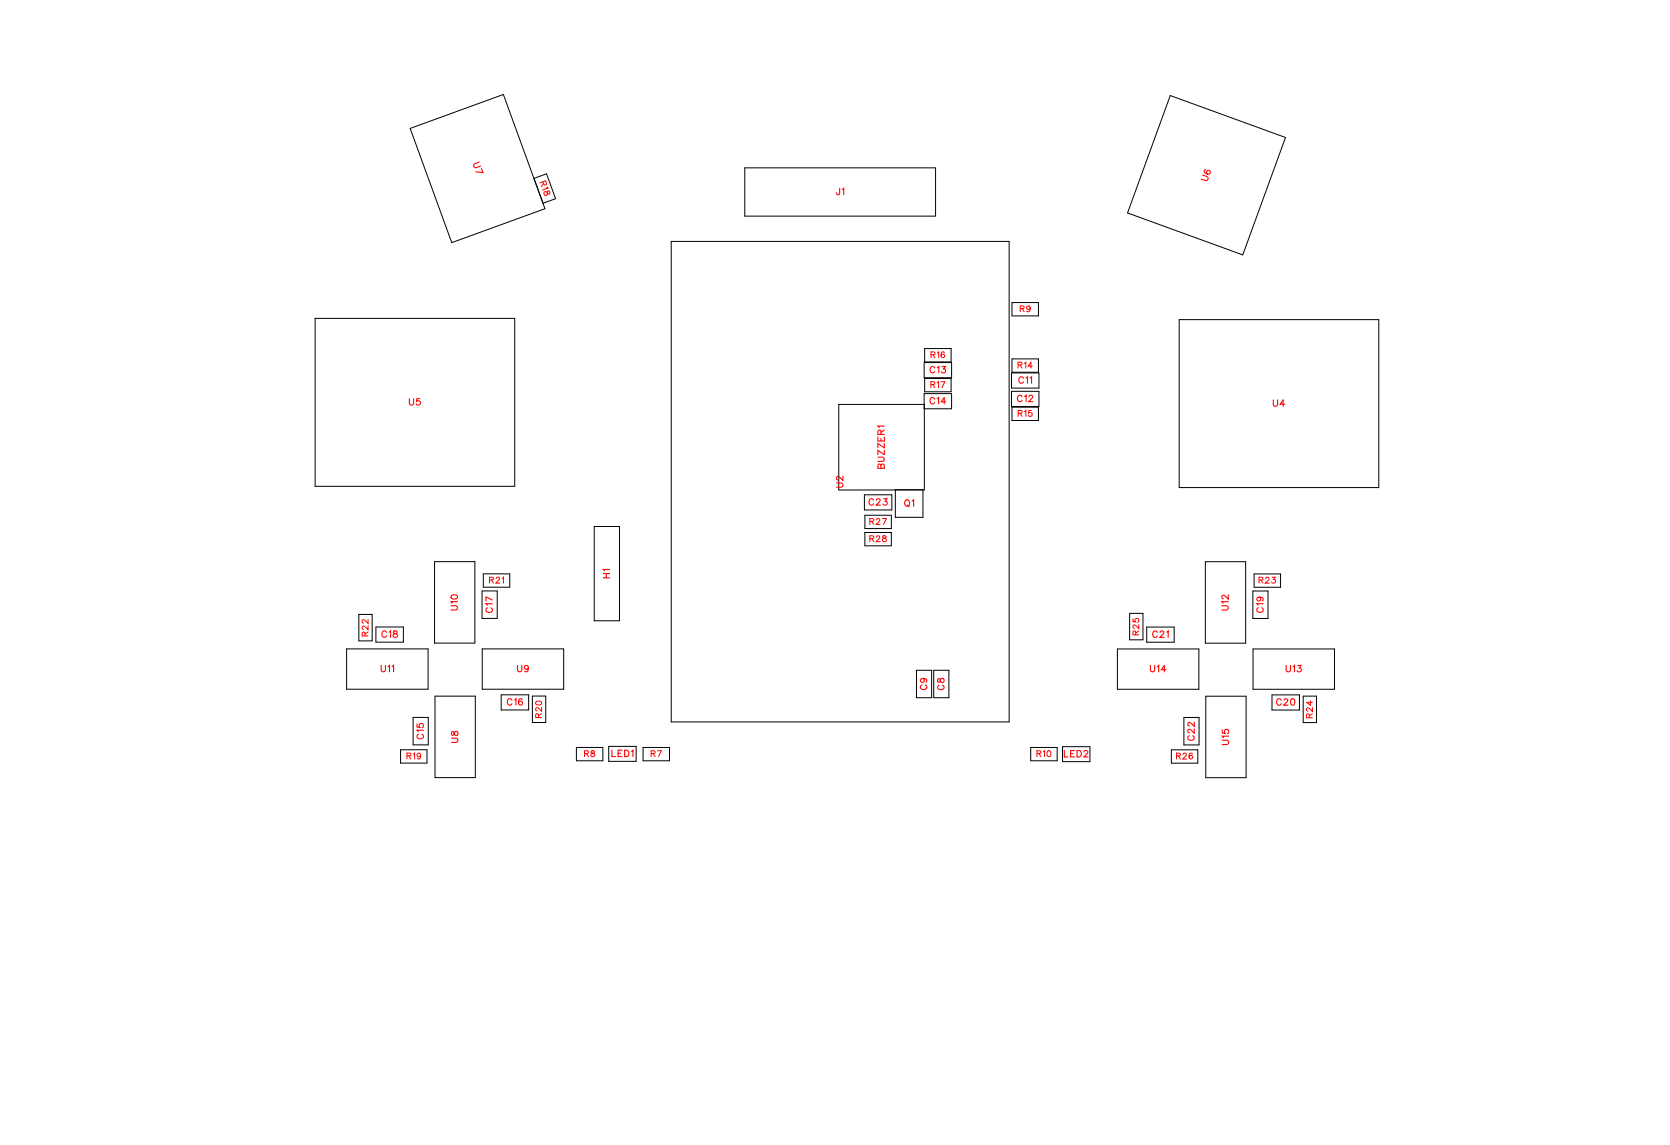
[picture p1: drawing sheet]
<svg xmlns="http://www.w3.org/2000/svg" width="185mm" height="126mm" viewBox="0 0 185 126" stroke-linecap="round" stroke-linejoin="round" font-family="sans-serif">
<defs><g id="words">
<g font-size="1.2" fill="#fff">
<text x="52" y="18.2" transform="rotate(70 52 18.2)">U7</text>
<text x="92.4" y="21.8">J1</text>
<text x="133.7" y="20.2" transform="rotate(-70 133.7 20.2)">U6</text>
<text x="102.7" y="41.5">C13</text>
<text x="45.2" y="45">U5</text>
<text x="102.7" y="44.9">C14</text>
<text x="112.4" y="44.7">C12</text>
<text x="112.5" y="42.6">C11</text>
<text x="140.6" y="45.2">U4</text>
<text x="93.4" y="53.9" transform="rotate(-90 93.4 53.9)">U2</text>
<text x="98" y="51.8" transform="rotate(-90 98 51.8)">BUZZER1</text>
<text x="96" y="56.1">C23</text>
<text x="99.9" y="56.2">Q1</text>
<text x="67.7" y="63.9" transform="rotate(-90 67.7 63.9)">H1</text>
<text x="42.1" y="70.7">C18</text>
<text x="50.8" y="67.4" transform="rotate(-90 50.8 67.4)">U10</text>
<text x="54.7" y="67.7" transform="rotate(-90 54.7 67.7)">C17</text>
<text x="127.3" y="70.7">C21</text>
<text x="136" y="67.5" transform="rotate(-90 136 67.5)">U12</text>
<text x="139.9" y="67.7" transform="rotate(-90 139.9 67.7)">C19</text>
<text x="42.1" y="74.5">U11</text>
<text x="57.1" y="74.5">U9</text>
<text x="102.7" y="76.2" transform="rotate(-90 102.7 76.2)">C9</text>
<text x="104.6" y="76.3" transform="rotate(-90 104.6 76.3)">C8</text>
<text x="127.1" y="74.5">U14</text>
<text x="142.1" y="74.5">U13</text>
<text x="47.1" y="81.7" transform="rotate(-90 47.1 81.7)">C15</text>
<text x="50.9" y="82.1" transform="rotate(-90 50.9 82.1)">U8</text>
<text x="56" y="78.2">C16</text>
<text x="67.6" y="83.9">LED1</text>
<text x="117.5" y="83.9">LED2</text>
<text x="132.3" y="81.8" transform="rotate(-90 132.3 81.8)">C22</text>
<text x="136.1" y="82.3" transform="rotate(-90 136.1 82.3)">U15</text>
<text x="141" y="78.2">C20</text>
</g>
<g font-size="1.1" fill="#fff">
<text x="59.4" y="20.2" transform="rotate(70 59.4 20.2)">R18</text>
<text x="112.7" y="34.7">R9</text>
<text x="102.8" y="39.8">R16</text>
<text x="112.4" y="40.9">R14</text>
<text x="102.8" y="43.1">R17</text>
<text x="112.5" y="46.3">R15</text>
<text x="96.1" y="58.2">R27</text>
<text x="54" y="64.7">R21</text>
<text x="96.1" y="60.1">R28</text>
<text x="139.1" y="64.7">R23</text>
<text x="40.9" y="70.3" transform="rotate(-90 40.9 70.3)">R22</text>
<text x="126.1" y="70.2" transform="rotate(-90 126.1 70.2)">R25</text>
<text x="60.1" y="79.3" transform="rotate(-90 60.1 79.3)">R20</text>
<text x="64.5" y="83.9">R8</text>
<text x="71.9" y="83.9">R7</text>
<text x="114.5" y="83.9">R10</text>
<text x="145.3" y="79.4" transform="rotate(-90 145.3 79.4)">R24</text>
<text x="44.9" y="84.1">R19</text>
<text x="129.9" y="84.1">R26</text>
</g>
</g></defs>
<g fill="none" stroke="#000" stroke-width=".11">
<path d="M45.3 14.2l10.3-3.8 4.6 12.7-10.3 3.7zM59 19.7l1.4-.5 1 2.8-1.4 .5M82.3 18.5h21.1v5.4h-21.1zM129.3 10.6l12.7 4.6-4.7 13-12.7-4.7zM34.8 35.2h22.1v18.5h-22.1zM74.2 26.7h37.3v53.1h-37.3zM102.2 38.5h2.9v1.5h-2.9zM111.8 33.4h2.9v1.5h-2.9zM111.8 39.7h2.9v1.4h-2.9zM130.3 35.3h22.1v18.6h-22.1zM65.7 58.2h2.8v10.4h-2.8zM92.7 44.7h9.4v9.4h-9.4z"/>
<path d="M95.5 54.7h3.1v1.6h-3.1zM95.6 56.9h2.9v1.5h-2.9zM95.6 58.8h2.9v1.5h-2.9zM98.9 54.1h3.1v3.1h-3.1zM102.1 40.1h3.1v1.6h-3.1zM102.1 43.5h3.1v1.7h-3.1zM102.2 41.8h2.9v1.5h-2.9zM111.8 41.2h3v1.7h-3zM111.8 43.2h3v1.7h-3zM111.8 45h2.9v1.5h-2.9zM38.3 71.7h9v4.4h-9zM39.7 67.9h1.4v2.9h-1.4z"/>
<path d="M41.5 69.3h3.1v1.6h-3.1zM45.6 79.3h1.7v3h-1.7zM48 62h4.5v9h-4.5zM48.1 76.9h4.4v9h-4.4zM53.3 65.3h1.6v3h-1.6zM53.3 71.7h9v4.4h-9zM53.4 63.4h2.9v1.5h-2.9zM55.4 76.8h3v1.6h-3zM58.8 76.9h1.5v2.9h-1.5zM101.3 74h1.6v3.1h-1.6zM103.2 74h1.7v3.1h-1.7zM123.5 71.7h9v4.4h-9z"/>
<path d="M124.8 67.8h1.5v2.9h-1.5zM126.7 69.3h3v1.6h-3zM130.8 79.3h1.7v3h-1.7zM133.2 62.1h4.4v9h-4.4zM133.2 76.9h4.5v9h-4.5zM138.4 65.3h1.7v3h-1.7zM138.5 71.7h9v4.4h-9zM138.6 63.4h2.9v1.5h-2.9zM140.6 76.8h3v1.6h-3zM144 76.9h1.5v2.9h-1.5zM44.3 82.8h2.9v1.5h-2.9zM63.7 82.6h2.9v1.4h-2.9z"/>
<path d="M67.3 82.5h3v1.6h-3zM71.1 82.6h2.9v1.4h-2.9zM113.9 82.6h2.9v1.4h-2.9zM117.4 82.5h3v1.6h-3zM129.4 82.8h3v1.5h-3z"/>
</g>
<g fill="none" stroke="#f00" stroke-width=".12">
<path d="M52.9 17.9l-.5 .2v.3l.2 .1 .5-.1M53.2 18.6l.2 .5-.8-.1M132.9 19.3l.5 .2 .1 .3-.2 .2-.6-.2M133.2 18.7a.35 .35 0 0 0 0 .5 .35 .35 0 0 0 .5-.1 .22 .22 0 0 0-.1-.3 .22 .22 0 0 0-.3 .1 .22 .22 0 0 0 .1 .3M92.8 20.8l-.1 .6-.2 .1-.1-.2M93.1 20.9l.1-.1v.7M45.2 44v.6l.2 .2 .3-.1v-.7M46.4 44h-.3l-.1 .3a.25 .25 0 0 1 .4 0 .25 .25 0 0 1 0 .4 .25 .25 0 0 1-.4-.1M92.4 53.4h.5l.2 .2-.1 .2h-.6M93.1 52.6v.5l-.3-.4-.2-.1-.2 .2v.1l.2 .1M96.5 55.3a.26 .26 0 0 0-.3-.2 .26 .26 0 0 0-.2 .3v.1a.26 .26 0 0 0 .2 .3 .26 .26 0 0 0 .3-.2M96.8 55.3l.2-.2h.1l.2 .1-.1 .3-.4 .3h.5"/>
<path d="M97 50.5h.5l.2 .2-.1 .2-.6 .1M97 48.3v.4h.7v-.4M97.3 51.4l-.1-.1h-.1l-.1 .4h.7v-.3l-.1-.1h-.2l-.1 .4M97.3 48v-.4h-.2l-.1 .4h.7M97.3 48.4v.3M97.6 55.1h.4l-.2 .3a.24 .24 0 0 1 .2 .3 .24 .24 0 0 1-.4 0M97.7 47.1h-.7l.1 .1M97.7 49.8v.4l-.7-.4v.4M97.7 49v.5l-.7-.5v.5M97.7 47.5l-.4 .3M100 55.3h.1a.33 .33 0 0 1 .4 .3 .33 .33 0 0 1-.4 .3l-.1-.2zM100.3 55.8l.2 .2"/>
<path d="M100.8 55.4l.2-.2v.7M103.3 44.1a.26 .26 0 0 0-.3-.2 .26 .26 0 0 0-.2 .3v.2a.26 .26 0 0 0 .2 .2 .26 .26 0 0 0 .3-.1M103.3 40.7a.26 .26 0 0 0-.3-.2 .26 .26 0 0 0-.2 .3v.1a.26 .26 0 0 0 .2 .3 .26 .26 0 0 0 .3-.2M103.6 44.1l.1-.2v.7M103.6 40.6l.1-.1v.7M104.1 40.5h.4l-.2 .3a.24 .24 0 0 1 .1 .3 .24 .24 0 0 1-.4 0M104.5 44.4h-.5l.3-.5v.7M112.9 43.8a.26 .26 0 0 0-.3-.1 .26 .26 0 0 0-.2 .2v.2a.26 .26 0 0 0 .2 .3 .26 .26 0 0 0 .3-.2M113.1 41.8a.26 .26 0 0 0-.3-.2 .26 .26 0 0 0-.2 .3v.2a.26 .26 0 0 0 .2 .2 .26 .26 0 0 0 .3-.1M113.2 43.8l.2-.1v.7M113.4 41.8l.1-.2v.7M113.7 43.8l.1-.1h.2l.1 .1-.1 .2-.3 .4h.4"/>
<path d="M113.8 41.8l.2-.2v.7M140.7 44.2v.5l.2 .2 .2-.1 .1-.6M142 44.7h-.5l.3-.5v.7M42.1 73.5v.5l.2 .2 .3-.1v-.6M42.7 69.9a.26 .26 0 0 0-.3-.2 .26 .26 0 0 0-.2 .3v.1a.26 .26 0 0 0 .2 .3 .26 .26 0 0 0 .3-.2M42.9 73.6l.1-.1v.7M43 69.8l.2-.1v.7M43.3 73.6l.2-.1v.7M43.5 69.7v.2l.3 .1 .1 .2a.24 .24 0 0 1-.2 .2 .24 .24 0 0 1-.3-.2l.5-.3-.1-.2zM46.1 80v.3l.3 .1a.25 .25 0 0 1 0-.4 .25 .25 0 0 1 .4 0 .25 .25 0 0 1-.1 .4M49.8 66.9h.5l.2 .2-.1 .3h-.6M49.9 65.8l.2-.1a.3 .3 0 0 1 .4 .3 .38 .38 0 0 1-.3 .2 .38 .38 0 0 1-.4-.3z"/>
<path d="M50.5 66.5h-.7l.2 .1M53.9 67.2a.26 .26 0 0 0-.2 .2 .26 .26 0 0 0 .3 .3h.1a.26 .26 0 0 0 .3-.3 .26 .26 0 0 0-.2-.2M54.4 66.7h-.7l.1 .2M54.4 66.3l-.7-.4v.5M56.6 77.4a.26 .26 0 0 0-.3-.2 .26 .26 0 0 0-.2 .3v.1a.26 .26 0 0 0 .2 .3 .26 .26 0 0 0 .3-.2M56.8 77.3l.2-.1v.7M57.2 73.5v.5l.2 .2 .2-.1 .1-.6M57.7 77.3v-.1a.35 .35 0 0 0-.5 .3 .35 .35 0 0 0 .3 .4 .22 .22 0 0 0 .2-.2 .22 .22 0 0 0-.2-.2 .22 .22 0 0 0-.2 .2M58.4 73.7a.22 .22 0 0 1-.3 .2 .22 .22 0 0 1-.1-.3 .22 .22 0 0 1 .3 0l.1 .1a.34 .34 0 0 1-.3 .5l-.1-.1M66.7 63.8h.7M66.7 63.4h.7M67 63.4v.4"/>
<path d="M67.4 62.9h-.7l.1 .2M101.9 75.7a.26 .26 0 0 0-.2 .3 .26 .26 0 0 0 .3 .2h.1a.26 .26 0 0 0 .3-.2 .26 .26 0 0 0-.2-.3M101.9 75a.22 .22 0 0 1 .2 .3 .22 .22 0 0 1-.3 0 .22 .22 0 0 1 0-.3h.1a.34 .34 0 0 1 .5 .2l-.1 .2M103.6 75v.3l.2 .1 .3-.5a.24 .24 0 0 1 .2 .3 .24 .24 0 0 1-.2 .2l-.2-.1-.1-.3zM103.8 75.7a.26 .26 0 0 0-.2 .3 .26 .26 0 0 0 .3 .2h.1a.26 .26 0 0 0 .3-.2 .26 .26 0 0 0-.1-.3M127.1 73.5v.5l.2 .2 .3-.1v-.6M127.9 73.7l.1-.2v.7M127.9 69.9a.26 .26 0 0 0-.3-.2 .26 .26 0 0 0-.2 .3v.1a.26 .26 0 0 0 .2 .3 .26 .26 0 0 0 .3-.2M128.2 69.9l.1-.2h.2l.1 .1-.1 .3-.3 .3h.4M128.8 74h-.5l.4-.5v.7M128.9 69.8l.2-.1v.7M132 79.8v.4l-.4-.3-.2-.1-.1 .1v.2l.1 .1"/>
<path d="M135 66.9h.5l.2 .2-.1 .3h-.6M135.7 66.5h-.7l.1 .1M135.7 65.7v.5l-.3-.3-.3-.1-.1 .1v.1l.2 .2M139 67.1a.26 .26 0 0 0-.1 .3 .26 .26 0 0 0 .2 .2h.2a.26 .26 0 0 0 .3-.2 .26 .26 0 0 0-.2-.3M139.1 66a.22 .22 0 0 1 .2 .3 .22 .22 0 0 1-.3 .1 .22 .22 0 0 1 0-.4h.1a.34 .34 0 0 1 .5 .2l-.1 .2M139.6 66.7h-.7l.1 .2M141.6 77.4a.26 .26 0 0 0-.3-.2 .26 .26 0 0 0-.2 .3v.1a.26 .26 0 0 0 .2 .3 .26 .26 0 0 0 .3-.2M141.9 77.4l.1-.2h.2l.1 .1-.1 .3-.3 .3h.4M142.1 73.5v.5l.2 .2 .3-.1v-.6M142.7 77.2h.1a.37 .37 0 0 1 .3 .4 .37 .37 0 0 1-.3 .3 .45 .45 0 0 1-.1-.7zM142.9 73.7l.1-.2v.7M143.4 73.5h.4l-.2 .3a.24 .24 0 0 1 .1 .4 .24 .24 0 0 1-.4-.1"/>
<path d="M46.2 81.1a.26 .26 0 0 0-.1 .3 .26 .26 0 0 0 .3 .2h.1a.26 .26 0 0 0 .3-.2 .26 .26 0 0 0-.2-.3M46.8 80.7h-.7l.1 .1M49.9 81.5h.5l.2 .3-.1 .2h-.6M49.9 80.9v.3h.2l.3-.4a.24 .24 0 0 1 .2 .2 .24 .24 0 0 1-.2 .3l-.2-.1-.1-.3zM67.6 82.9v.7h.4M68.3 83.2h.3M68.7 82.9h-.4v.7h.4M69 82.9h.3a.38 .38 0 0 1 .2 .3 .38 .38 0 0 1-.2 .4h-.3zM69.8 83l.1-.1v.7M117.6 82.9v.7h.4M118.3 83.3h.3M118.7 82.9h-.4v.7h.4"/>
<path d="M119 82.9h.3a.38 .38 0 0 1 .2 .4 .38 .38 0 0 1-.2 .3h-.3zM119.8 83.1l.1-.2h.2l.1 .1-.1 .3-.3 .3h.4M131.4 81.3a.26 .26 0 0 0-.1 .3 .26 .26 0 0 0 .2 .2h.2a.26 .26 0 0 0 .3-.2 .26 .26 0 0 0-.2-.3M132 80.5v.5l-.4-.3-.2-.1-.1 .1v.1l.1 .2M135.1 81.8h.5l.2 .2-.1 .2-.6 .1M135.1 80.6v.4h.3a.25 .25 0 0 1 0-.4 .25 .25 0 0 1 .3 .1 .25 .25 0 0 1-.1 .3M135.8 81.3h-.7l.1 .2"/>
</g>
<g fill="none" stroke="#f00" stroke-width=".11">
<path d="M60 20.1l.2 .3h.2l-.1-.4-.6 .2M60.1 20.3l-.3 .3M60.2 21.2h.2l.3 .2h.1l-.1-.2-.1-.1-.1 .1-.1 .4a.23 .23 0 0 1-.3-.1 .23 .23 0 0 1 .1-.3zM60.4 20.7l.2 .1-.6 .2M102.9 39.2h.4v-.3h-.4v.6M103.1 39.2l.2 .3M103.6 39l.1-.1v.6M104.4 39l-.1-.1a.32 .32 0 0 0-.4 .2 .32 .32 0 0 0 .3 .4 .2 .2 0 0 0 .2-.2 .2 .2 0 0 0-.2-.2 .2 .2 0 0 0-.2 .2M112.7 34.1h.4v-.2l-.4-.1v.6M113 34.1l.2 .3M113.8 34a.2 .2 0 0 1-.2 .2 .2 .2 0 0 1-.1-.3 .2 .2 0 0 1 .3 0v.1a.31 .31 0 0 1-.2 .4h-.1M96.1 59.5h.4v-.2l-.4-.1v.6"/>
<path d="M96.1 57.6h.4v-.3h-.4v.6M96.3 59.5l.3 .3M96.3 57.6l.3 .3M96.8 59.3l.2-.1 .2 .1-.4 .5h.4M96.8 57.4l.2-.1 .2 .1-.4 .5h.4M97.5 57.3h.4l-.3 .6M97.6 59.2v.2l.3 .2a.22 .22 0 0 1-.2 .3 .22 .22 0 0 1-.2-.3l.4-.3v-.1zM102.9 42.5h.3l.1-.3h-.4v.6M103.1 42.5l.2 .3M103.6 42.3l.1-.1v.6M104 42.2h.4l-.3 .6M112.5 40.3h.4v-.2l-.4-.1v.7"/>
<path d="M112.5 45.7l.4-.1v-.2l-.4-.1v.7M112.7 40.3l.2 .4M112.7 45.7l.2 .3M113.2 40.1l.1-.1v.7M113.2 45.5l.2-.2v.7M114 45.3h-.3v.3a.23 .23 0 0 1 .3 0 .23 .23 0 0 1 0 .4 .23 .23 0 0 1-.4-.1M114.1 40.4h-.5l.3-.4v.7M40.3 70.3v-.4h-.2l-.1 .4h.7M40.7 69.1v.5l-.6-.4-.1 .2 .2 .1M40.7 68.4v.5l-.6-.4-.1 .2 .2 .1M40.7 69.8l-.4 .2M54.1 64.1l.4-.1v-.2h-.4v.6"/>
<path d="M54.3 64.1l.2 .3M54.8 63.9l.1-.1 .3 .1-.4 .5h.4M55.5 63.9l.1-.1v.6M59.2 77.5a.32 .32 0 0 1 .4-.1 .32 .32 0 0 1 .2 .4 .32 .32 0 0 1-.4 .1 .32 .32 0 0 1-.2-.4zM59.5 79.3v-.4h-.2l-.1 .4h.6M59.8 78.1v.5l-.5-.4-.1 .2 .1 .1M59.8 78.8l-.3 .3M125.2 68.4v.3h.3a.23 .23 0 0 1 0-.3 .23 .23 0 0 1 .3 0 .23 .23 0 0 1-.1 .3M125.5 70.1v-.3l-.2-.1-.1 .4h.6M125.8 69v.4l-.5-.4-.1 .3 .1 .1M125.8 69.7l-.3 .2M139.1 64.1h.4v-.3h-.4v.6"/>
<path d="M139.3 64.1l.3 .3M139.9 63.9l.1-.1 .2 .1-.4 .5h.5M140.6 63.8h.3l-.2 .2a.22 .22 0 0 1 .2 .4 .22 .22 0 0 1-.4-.1M144.7 79.3l-.1-.4h-.2v.4h.6M144.8 77.4v.5l-.4-.3h.6M145 78.2v.4l-.5-.4-.1 .2 .1 .2M145 78.9l-.3 .2M45 83.5h.3l.1-.2-.4-.1v.6M45.2 83.5l.2 .3M45.7 83.3l.1-.1v.6M46.5 83.4a.2 .2 0 0 1-.3 .2 .2 .2 0 0 1-.1-.3 .2 .2 0 0 1 .3 0l.1 .1a.31 .31 0 0 1-.3 .4h-.1M64.6 83.3l.4-.1v-.2l-.4-.1v.7"/>
<path d="M64.8 83.3l.2 .3M65.3 83v.2l.4 .2a.22 .22 0 0 1-.2 .2 .22 .22 0 0 1-.2-.2l.4-.3v-.1zM72 83.3l.3-.1 .1-.2-.4-.1v.7M72.2 83.3l.2 .3M72.6 82.9h.5l-.3 .7M114.6 83.3l.4-.1v-.2l-.4-.1v.7M114.8 83.3l.2 .3M115.3 83.1l.1-.2v.7M115.8 83a.32 .32 0 0 1 .4 .2 .32 .32 0 0 1-.3 .4l-.2-.1v-.3zM130 83.5h.4v-.2l-.4-.1v.7M130.2 83.5l.2 .4M130.7 83.4l.1-.2 .3 .1-.4 .6h.4"/>
<path d="M131.8 83.3l-.1-.1a.32 .32 0 0 0-.4 .3 .32 .32 0 0 0 .3 .4 .2 .2 0 0 0 .2-.2 .2 .2 0 0 0-.2-.3 .2 .2 0 0 0-.2 .2"/>
</g>
<use href="#words"/>
</svg>
